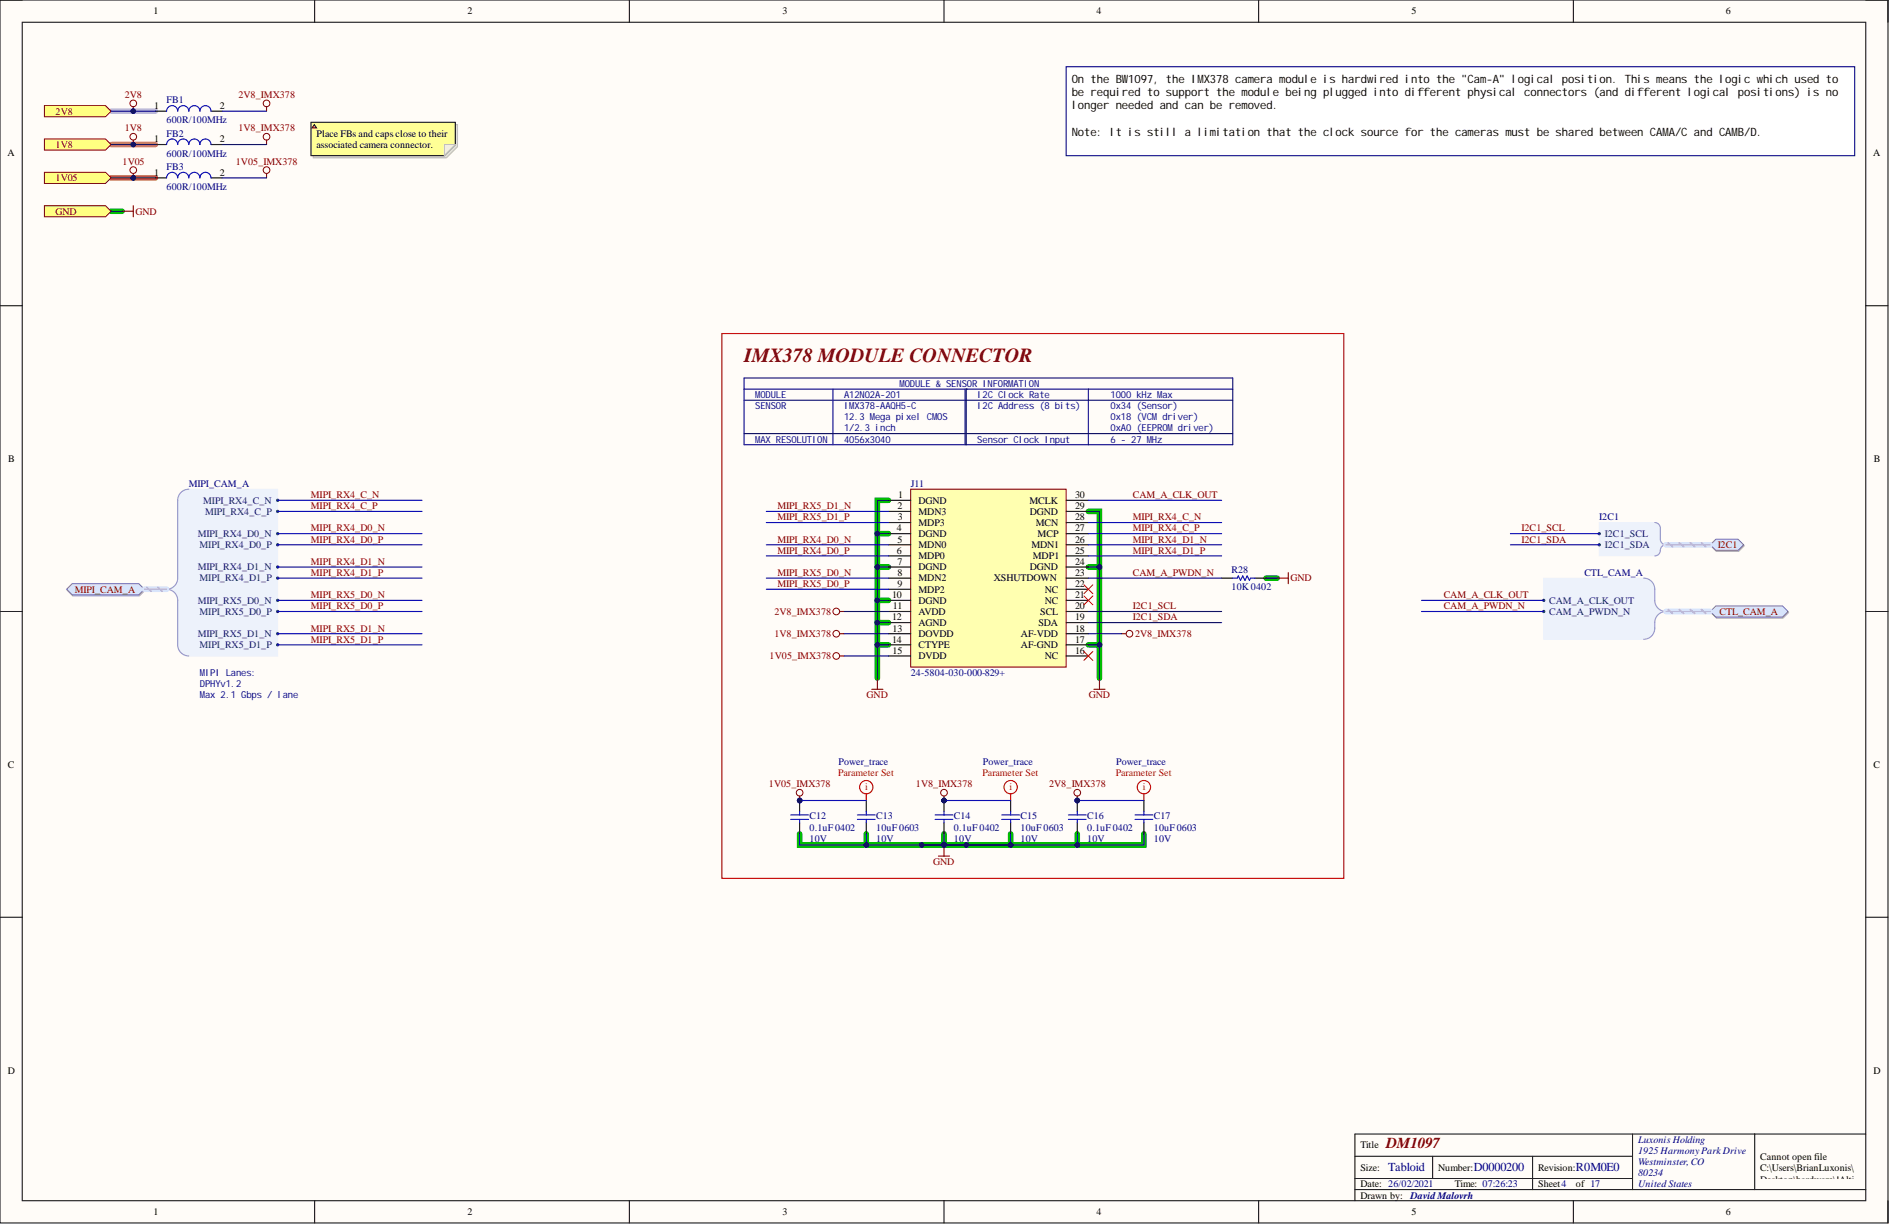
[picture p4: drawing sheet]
<svg xmlns="http://www.w3.org/2000/svg" width="431mm" height="279mm" viewBox="0 0 431 279" stroke-linecap="round" stroke-linejoin="round" font-family="sans-serif">
<defs><g id="words">
<text font-size="4.6" fill="#800000" x="170" y="82.7">IMX378 MODULE CONNECTOR</text>
<text font-size="3.5" fill="#800000" x="316.6" y="262.2">DM1097</text>
<g font-size="2.8" fill="#000080">
<text x="317.1" y="267.4">Tabloid</text>
<text x="336.6" y="267.4">D0000200</text>
<text x="359.9" y="267.4">R0M0E0</text>
</g>
<g font-size="2.6">
<text x="244.8" y="18.9">On the BW1097, the IMX378 camera module is hardwired into the &quot;Cam-A&quot; logical position. This means the logic which used to</text>
<text x="244.8" y="21.9">be required to support the module being plugged into different physical connectors (and different logical positions) is no</text>
<text x="244.8" y="25">longer needed and can be removed.</text>
<text x="244.8" y="31">Note: It is still a limitation that the clock source for the cameras must be shared between CAMA/C and CAMB/D.</text>
</g>
<g font-size="2.3">
<text x="35.1" y="3.3">1</text>
<text x="106.8" y="3.3">2</text>
<text x="178.7" y="3.3">3</text>
<text x="250.4" y="3.3">4</text>
<text x="322.4" y="3.3">5</text>
<text x="394.2" y="3.3">6</text>
<text x="35.2" y="24.9">1</text>
<text x="50.2" y="24.9">2</text>
<text x="1.7" y="35.7">A</text>
<text x="35.2" y="32.5">1</text>
<text x="50.2" y="32.5">2</text>
<text x="72.3" y="31.2">Place FBs and caps close to their</text>
<text x="72.3" y="33.8">associated camera connector.</text>
<text x="427.8" y="35.7">A</text>
<text x="35.2" y="40.1">1</text>
<text x="50.2" y="40.1">2</text>
<text x="1.9" y="105.5">B</text>
<text x="428" y="105.5">B</text>
<text x="205.1" y="113.7">1</text>
<text x="245.5" y="113.7">30</text>
<text x="205" y="116.2">2</text>
<text x="205" y="118.8">3</text>
<text x="209.8" y="115">DGND</text>
<text x="209.8" y="117.5">MDN3</text>
<text x="235.1" y="115">MCLK</text>
<text x="235.2" y="117.5">DGND</text>
<text x="245.5" y="118.8">28</text>
<text x="245.5" y="116.2">29</text>
<text x="204.9" y="121.3">4</text>
<text x="205" y="123.8">5</text>
<text x="209.8" y="120">MDP3</text>
<text x="209.8" y="122.6">DGND</text>
<text x="209.8" y="125.1">MDN0</text>
<text x="235.6" y="125.1">MDN1</text>
<text x="236.6" y="120">MCN</text>
<text x="237" y="122.6">MCP</text>
<text x="245.5" y="123.8">26</text>
<text x="245.5" y="121.3">27</text>
<text x="204.9" y="126.4">6</text>
<text x="205" y="128.9">7</text>
<text x="205" y="131.5">8</text>
<text x="209.8" y="127.7">MDP0</text>
<text x="209.8" y="130.2">DGND</text>
<text x="235.2" y="130.2">DGND</text>
<text x="235.9" y="127.7">MDP1</text>
<text x="245.5" y="131.5">23</text>
<text x="245.5" y="128.9">24</text>
<text x="245.5" y="126.4">25</text>
<text x="203.8" y="136.5">10</text>
<text x="205" y="134">9</text>
<text x="209.8" y="132.7">MDN2</text>
<text x="209.8" y="135.3">MDP2</text>
<text x="209.8" y="137.8">DGND</text>
<text x="227" y="132.7">XSHUTDOWN</text>
<text x="238.6" y="137.8">NC</text>
<text x="238.6" y="135.3">NC</text>
<text x="245.5" y="136.5">21</text>
<text x="245.5" y="134">22</text>
<text x="203.8" y="141.6">12</text>
<text x="203.9" y="139.1">11</text>
<text x="209.8" y="140.3">AVDD</text>
<text x="209.8" y="142.9">AGND</text>
<text x="237.2" y="142.9">SDA</text>
<text x="237.6" y="140.3">SCL</text>
<text x="245.5" y="141.6">19</text>
<text x="245.5" y="139.1">20</text>
<text x="203.8" y="146.7">14</text>
<text x="203.9" y="144.2">13</text>
<text x="203.9" y="149.2">15</text>
<text x="209.8" y="145.4">DOVDD</text>
<text x="209.8" y="148">CTYPE</text>
<text x="233.2" y="148">AF-GND</text>
<text x="233.2" y="145.4">AF-VDD</text>
<text x="245.5" y="149.2">16</text>
<text x="245.5" y="146.7">17</text>
<text x="245.5" y="144.2">18</text>
<text x="209.8" y="150.5">DVDD</text>
<text x="238.6" y="150.5">NC</text>
<text x="1.8" y="175.3">C</text>
<text x="427.9" y="175.3">C</text>
<text x="1.8" y="245.1">D</text>
<text x="427.9" y="245.1">D</text>
<text x="310.7" y="262.2">Title</text>
<text x="310.7" y="267.2">Size:</text>
<text x="328.5" y="267.2">Number:</text>
<text x="351.3" y="267.2">Revision:</text>
<text x="402" y="264.9">Cannot open file</text>
<text x="402" y="267.4">C:\Users\BrianLuxonis\</text>
<text x="402" y="269.9">Desktop\hardware\!Alti</text>
<text x="310.7" y="271">Date: 26/02/2021</text>
<text x="310.7" y="273.6">Drawn by:</text>
<text x="332.3" y="271">Time: 07:26:23</text>
<text x="351.3" y="271">Sheet4</text>
<text x="359.9" y="271">of 17</text>
<text x="402" y="272.5">um_Shared\Templates\L</text>
<text x="402" y="275">uxonis_Logo.png</text>
<text x="35.1" y="277.4">1</text>
<text x="106.8" y="277.4">2</text>
<text x="178.7" y="277.4">3</text>
<text x="250.4" y="277.4">4</text>
<text x="322.4" y="277.4">5</text>
<text x="394.2" y="277.4">6</text>
</g>
<g font-size="2.3" fill="#800000">
<text x="28.5" y="22.3">2V8</text>
<text x="54.5" y="22.3">2V8_IMX378</text>
<text x="12.7" y="26.1">2V8</text>
<text x="28.5" y="29.9">1V8</text>
<text x="54.5" y="29.9">1V8_IMX378</text>
<text x="12.7" y="33.8">1V8</text>
<text x="12.7" y="41.4">1V05</text>
<text x="28" y="37.6">1V05</text>
<text x="53.9" y="37.6">1V05_IMX378</text>
<text x="12.7" y="49">GND</text>
<text x="30.9" y="49">GND</text>
<text x="71" y="113.7">MIPI_RX4_C_N</text>
<text x="258.7" y="113.7">CAM_A_CLK_OUT</text>
<text x="71" y="116.2">MIPI_RX4_C_P</text>
<text x="177.6" y="116.2">MIPI_RX5_D1_N</text>
<text x="177.6" y="118.8">MIPI_RX5_D1_P</text>
<text x="258.7" y="118.8">MIPI_RX4_C_N</text>
<text x="71" y="121.3">MIPI_RX4_D0_N</text>
<text x="71" y="123.8">MIPI_RX4_D0_P</text>
<text x="177.6" y="123.8">MIPI_RX4_D0_N</text>
<text x="258.7" y="121.3">MIPI_RX4_C_P</text>
<text x="258.7" y="123.8">MIPI_RX4_D1_N</text>
<text x="347.5" y="123.8">I2C1_SDA</text>
<text x="347.5" y="121.3">I2C1_SCL</text>
<text x="392.3" y="125.1">I2C1</text>
<text x="71" y="128.9">MIPI_RX4_D1_N</text>
<text x="71" y="131.5">MIPI_RX4_D1_P</text>
<text x="177.6" y="131.5">MIPI_RX5_D0_N</text>
<text x="177.6" y="126.4">MIPI_RX4_D0_P</text>
<text x="258.7" y="126.4">MIPI_RX4_D1_P</text>
<text x="258.7" y="131.5">CAM_A_PWDN_N</text>
<text x="17.1" y="135.3">MIPI_CAM_A</text>
<text x="71" y="136.5">MIPI_RX5_D0_N</text>
<text x="177.6" y="134">MIPI_RX5_D0_P</text>
<text x="294.8" y="132.7">GND</text>
<text x="329.8" y="136.5">CAM_A_CLK_OUT</text>
<text x="71" y="139.1">MIPI_RX5_D0_P</text>
<text x="176.9" y="140.3">2V8_IMX378</text>
<text x="258.7" y="141.6">I2C1_SDA</text>
<text x="258.7" y="139.1">I2C1_SCL</text>
<text x="329.8" y="139.1">CAM_A_PWDN_N</text>
<text x="392.7" y="140.3">CTL_CAM_A</text>
<text x="71" y="144.2">MIPI_RX5_D1_N</text>
<text x="71" y="146.7">MIPI_RX5_D1_P</text>
<text x="176.9" y="145.4">1V8_IMX378</text>
<text x="259.2" y="145.4">2V8_IMX378</text>
<text x="175.8" y="150.5">1V05_IMX378</text>
<text x="197.9" y="159.4">GND</text>
<text x="248.7" y="159.4">GND</text>
<text x="175.6" y="179.7">1V05_IMX378</text>
<text x="209.2" y="179.7">1V8_IMX378</text>
<text x="239.6" y="179.7">2V8_IMX378</text>
<text x="213.2" y="197.4">GND</text>
</g>
<g font-size="2.3" fill="#000080">
<text x="38" y="23.6">FB1</text>
<text x="38" y="28.2">600R/100MHz</text>
<text x="38" y="31.2">FB2</text>
<text x="38" y="35.8">600R/100MHz</text>
<text x="38" y="38.8">FB3</text>
<text x="38" y="43.4">600R/100MHz</text>
<text x="43.1" y="111.2">MIPI_CAM_A</text>
<text x="208" y="111.2">J11</text>
<text x="365.3" y="118.8">I2C1</text>
<text x="281.3" y="130.7">R28</text>
<text x="361.9" y="131.5">CTL_CAM_A</text>
<text x="281.3" y="134.8">10K0402</text>
<text x="208" y="154.3">24-5804-030-000-829+</text>
<text x="191.5" y="174.6">Power_trace</text>
<text x="224.5" y="174.6">Power_trace</text>
<text x="254.9" y="174.6">Power_trace</text>
<text x="184.9" y="187">C12</text>
<text x="184.9" y="189.6">0.1uF 0402</text>
<text x="200.1" y="187">C13</text>
<text x="200.1" y="189.6">10uF 0603</text>
<text x="217.9" y="187">C14</text>
<text x="217.9" y="189.6">0.1uF 0402</text>
<text x="233.1" y="187">C15</text>
<text x="233.1" y="189.6">10uF 0603</text>
<text x="248.3" y="187">C16</text>
<text x="248.3" y="189.6">0.1uF 0402</text>
<text x="263.6" y="187">C17</text>
<text x="263.6" y="189.6">10uF 0603</text>
<text x="184.9" y="192.1">10V</text>
<text x="200.1" y="192.1">10V</text>
<text x="217.9" y="192.1">10V</text>
<text x="233.1" y="192.1">10V</text>
<text x="248.3" y="192.1">10V</text>
<text x="263.6" y="192.1">10V</text>
<text x="374.1" y="260.9">Luxonis Holding</text>
<text x="374.1" y="263.4">1925 HarmonyParkDrive</text>
<text x="374.1" y="266">Westminster, CO</text>
<text x="374.1" y="268.5">80234</text>
<text x="322.1" y="273.6">DavidMalovrh</text>
<text x="374.1" y="271">UnitedStates</text>
</g>
<g font-size="2.3" fill="#003a70">
<text x="46.4" y="115">MIPI_RX4_C_N</text>
<text x="46.8" y="117.5">MIPI_RX4_C_P</text>
<text x="45.2" y="122.6">MIPI_RX4_D0_N</text>
<text x="45.6" y="125.1">MIPI_RX4_D0_P</text>
<text x="366.5" y="125.1">I2C1_SDA</text>
<text x="366.5" y="122.6">I2C1_SCL</text>
<text x="45.2" y="130.2">MIPI_RX4_D1_N</text>
<text x="45.2" y="137.8">MIPI_RX5_D0_N</text>
<text x="45.6" y="132.7">MIPI_RX4_D1_P</text>
<text x="353.9" y="137.8">CAM_A_CLK_OUT</text>
<text x="45.6" y="140.3">MIPI_RX5_D0_P</text>
<text x="353.9" y="140.3">CAM_A_PWDN_N</text>
<text x="45.2" y="145.4">MIPI_RX5_D1_N</text>
<text x="45.6" y="148">MIPI_RX5_D1_P</text>
</g>
<g font-size="2.3" fill="#f00">
<text x="191.4" y="177.1">Parameter Set</text>
<text x="224.4" y="177.1">Parameter Set</text>
<text x="254.8" y="177.1">Parameter Set</text>
<text x="197.6" y="180.4">i</text>
<text x="230.6" y="180.4">i</text>
<text x="261" y="180.4">i</text>
</g>
<g font-size="2.2" fill="#000080">
<text x="205.5" y="88.3">MODULE &amp; SENSOR INFORMATION</text>
<text x="172.5" y="93.4">SENSOR</text>
<text x="172.5" y="90.9">MODULE</text>
<text x="192.8" y="95.9">12.3 Mega pixel CMOS</text>
<text x="192.8" y="93.4">IMX378-AAQH5-C</text>
<text x="192.8" y="90.9">A12N02A-201</text>
<text x="223.2" y="93.4">I2C Address (8 bits)</text>
<text x="223.2" y="90.9">I2C Clock Rate</text>
<text x="253.7" y="93.4">0x34 (Sensor)</text>
<text x="253.7" y="95.9">0x18 (VCM driver)</text>
<text x="253.7" y="90.9">1000 kHz Max</text>
<text x="172.5" y="101">MAX RESOLUTION</text>
<text x="192.8" y="101">4056x3040</text>
<text x="192.8" y="98.5">1/2.3 inch</text>
<text x="223.2" y="101">Sensor Clock Input</text>
<text x="253.7" y="98.5">0xA0 (EEPROM driver)</text>
<text x="253.7" y="101">6 - 27 MHz</text>
<text x="45.7" y="154.3">MIPI Lanes:</text>
<text x="45.7" y="159.4">Max 2.1 Gbps / lane</text>
<text x="45.7" y="156.8">DPHYv1.2</text>
</g>
</g></defs>
<path d="M0 0h431.2v279.2h-431.2z" fill-rule="evenodd" fill="#fffcf8"/>
<path d="M0 0h431.2v279.2h-431.2z" fill="none" stroke="#000" stroke-width=".23"/>
<path d="M5.1 5.1h421v269h-421z" fill-rule="evenodd" fill="#fffcf8"/>
<g fill="none" stroke="#000" stroke-width=".23">
<path d="M0 0h5.1M5.1 5.1h421v269h-421zM71.9 0v5.1M143.7 0v5.1M215.6 0v5.1M287.5 0v5.1M359.3 0v5.1M426.1 0h5.1v5.1M0 69.8h5.1M426.1 69.8h5.1M0 139.6h5.1M426.1 139.6h5.1"/>
<path d="M0 209.4h5.1M426.1 209.4h5.1M372.9 258.9v12.7M400.8 258.9v12.7M426.1 258.9h-116.6v15.2M71.9 274.1v5.1M143.7 274.1v5.1M215.6 274.1v5.1M287.5 274.1v5.1M309.5 263.9h63.4M309.5 271.6h116.6M309.5 269h63.4"/>
<path d="M327.2 263.9v5.1M350 263.9v7.7M359.3 274.1v5.1M431.2 274.1v5.1"/>
</g>
<g fill="none" stroke="#00be00" stroke-width="1.3">
<path d="M25.4 48.2h2.5M202.9 114.2h-2.5v40.6M248.6 116.7h2.5v38.1M200.4 129.4h2.5M200.4 121.8h2.5M200.4 137h2.5M248.6 129.4h2.5M289.2 132h2.5M200.4 147.2h2.5M200.4 142.1h2.5M248.6 147.2h2.5M182.6 190.3v2.6h15.3v-2.6"/>
<path d="M215.6 190.3v2.6M230.8 190.3v2.6h-20.3M246 190.3v2.6M261.3 190.3v2.6h-63.4"/>
</g>
<path d="M25.4 33h10.1" fill="none" stroke="#ff6e6e" stroke-width="1.3"/>
<path d="M25.4 25.4h10.1" fill="none" stroke="#ff6eff" stroke-width="1.3"/>
<path d="M25.4 40.6h10.1" fill="none" stroke="#fd8300" stroke-width="1.3"/>
<path d="M243.5 15.2h180.1v20.3h-180.1z" fill-rule="evenodd" fill="#fff"/>
<path d="M243.5 15.2h180.1v20.3h-180.1z" fill="none" stroke="#000080" stroke-width=".25"/>
<path d="M10.1 24.1h14l1.3 1.3-1.3 1.2h-14z" fill-rule="evenodd" fill="#ffff80"/>
<path d="M10.1 24.1h14l1.3 1.3-1.3 1.2h-14z" fill="none" stroke="#800000" stroke-width=".23"/>
<path d="M10.1 39.3h14l1.3 1.3-1.3 1.3h-14z" fill-rule="evenodd" fill="#ffff80"/>
<path d="M10.1 39.3h14l1.3 1.3-1.3 1.3h-14z" fill="none" stroke="#800000" stroke-width=".23"/>
<path d="M365.3 119.3h12.6l.7 .2 .5 .4 .1 .7v2.8l.3 .5 .7 .5a1.86 1.86 0 0 0-1.1 1.9l-.5 .4-.7 .2h-12.6z" fill-rule="evenodd" fill="#edf2fb"/>
<path d="M365.3 119.3h12.6l.7 .2 .5 .4 .1 .7v2.8l.3 .5 .7 .5a1.86 1.86 0 0 0-1.1 1.9l-.5 .4-.7 .2h-12.6z" fill="none" stroke="#edf2fb" stroke-width=".23"/>
<path d="M377.9 119.3a1.26 1.26 0 0 1 1.3 1.3v2.5a1.26 1.26 0 0 0 1.3 1.3 1.44 1.44 0 0 0-1.3 1.6 1.24 1.24 0 0 1-1.3 .9" fill="none" stroke="#8f9ec9" stroke-width=".25"/>
<circle cx="365.3" cy="124.4" r=".25" fill="#003a70"/>
<circle cx="365.3" cy="124.4" r=".25" fill="none" stroke="#003a70" stroke-width=".23"/>
<circle cx="365.3" cy="121.8" r=".25" fill="#003a70"/>
<circle cx="365.3" cy="121.8" r=".25" fill="none" stroke="#003a70" stroke-width=".23"/>
<path d="M392 123.3h5.1l1.3 1.3-1.3 1.3h-5.1l-1.2-1.3z" fill-rule="evenodd" fill="#bac0ca"/>
<path d="M392 123.3h5.1l1.3 1.3-1.3 1.3h-5.1l-1.2-1.3z" fill="none" stroke="#a6acb6" stroke-width=".23"/>
<path d="M391.9 123.1h5.1l1.2 1.3-1.2 1.2h-5.1l-1.3-1.2z" fill-rule="evenodd" fill="#d5e4ff"/>
<path d="M391.9 123.1h5.1l1.2 1.3-1.2 1.2h-5.1l-1.3-1.2z" fill="none" stroke="#71809b" stroke-width=".23"/>
<path d="M41.9 112l1.2-.3h20.3v38h-20.3l-1.2-.3-1-.9-.3-1.3v-10.8l-.6-1-1.3-.9 1.3-.8 .6-1.1v-18.4l.3-1.3z" fill-rule="evenodd" fill="#edf2fb"/>
<path d="M41.9 112l1.2-.3h20.3v38h-20.3l-1.2-.3-1-.9-.3-1.3v-10.8l-.6-1-1.3-.9 1.3-.8 .6-1.1v-18.4l.3-1.3z" fill="none" stroke="#edf2fb" stroke-width=".23"/>
<path d="M43.1 111.7a2.54 2.54 0 0 0-2.5 2.5v17.8a2.53 2.53 0 0 1-2.6 2.5 2.53 2.53 0 0 1 2.6 2.5v10.2a2.53 2.53 0 0 0 2.5 2.5" fill="none" stroke="#8f9ec9" stroke-width=".25"/>
<circle cx="63.4" cy="116.7" r=".25" fill="#003a70"/>
<circle cx="63.4" cy="116.7" r=".25" fill="none" stroke="#003a70" stroke-width=".23"/>
<circle cx="63.4" cy="114.2" r=".25" fill="#003a70"/>
<circle cx="63.4" cy="114.2" r=".25" fill="none" stroke="#003a70" stroke-width=".23"/>
<circle cx="63.4" cy="124.4" r=".25" fill="#003a70"/>
<circle cx="63.4" cy="124.4" r=".25" fill="none" stroke="#003a70" stroke-width=".23"/>
<circle cx="63.4" cy="121.8" r=".25" fill="#003a70"/>
<circle cx="63.4" cy="121.8" r=".25" fill="none" stroke="#003a70" stroke-width=".23"/>
<circle cx="63.4" cy="132" r=".25" fill="#003a70"/>
<circle cx="63.4" cy="132" r=".25" fill="none" stroke="#003a70" stroke-width=".23"/>
<circle cx="63.4" cy="129.4" r=".25" fill="#003a70"/>
<circle cx="63.4" cy="129.4" r=".25" fill="none" stroke="#003a70" stroke-width=".23"/>
<circle cx="63.4" cy="139.6" r=".25" fill="#003a70"/>
<circle cx="63.4" cy="139.6" r=".25" fill="none" stroke="#003a70" stroke-width=".23"/>
<circle cx="63.4" cy="137" r=".25" fill="#003a70"/>
<circle cx="63.4" cy="137" r=".25" fill="none" stroke="#003a70" stroke-width=".23"/>
<circle cx="63.4" cy="147.2" r=".25" fill="#003a70"/>
<circle cx="63.4" cy="147.2" r=".25" fill="none" stroke="#003a70" stroke-width=".23"/>
<circle cx="63.4" cy="144.7" r=".25" fill="#003a70"/>
<circle cx="63.4" cy="144.7" r=".25" fill="none" stroke="#003a70" stroke-width=".23"/>
<path d="M16.6 133.5h15.2l1.3 1.3-1.3 1.2h-15.2l-1.3-1.2z" fill-rule="evenodd" fill="#bac0ca"/>
<path d="M16.6 133.5h15.2l1.3 1.3-1.3 1.2h-15.2l-1.3-1.2z" fill="none" stroke="#a6acb6" stroke-width=".23"/>
<path d="M16.5 133.2h15.2l1.3 1.3-1.3 1.3h-15.2l-1.3-1.3z" fill-rule="evenodd" fill="#d5e4ff"/>
<path d="M16.5 133.2h15.2l1.3 1.3-1.3 1.3h-15.2l-1.3-1.3z" fill="none" stroke="#71809b" stroke-width=".23"/>
<path d="M261.3 182.7v2.6M261.3 187.8v2.5" fill="none" stroke="#000" stroke-width=".25"/>
<path d="M259.2 186h4.1M259.2 187h4.1M261.3 185.3v.7M261.3 187v.8" fill="none" stroke="#00f" stroke-width=".25"/>
<circle cx="246" cy="182.7" r=".51" fill="#000080"/>
<circle cx="246" cy="182.7" r=".51" fill="none" stroke="#000080" stroke-width=".23"/>
<path d="M246 182.7v2.6M246 187.8v2.5" fill="none" stroke="#000" stroke-width=".25"/>
<circle cx="246" cy="182.7" r=".51" fill="#000080"/>
<circle cx="246" cy="182.7" r=".51" fill="none" stroke="#000080" stroke-width=".23"/>
<path d="M228.8 186h4.1M228.8 187h4.1M230.8 185.3v.7M230.8 187v.8M244 186h4.1M244 187h4.1M246 185.3v.7M246 187v.8" fill="none" stroke="#00f" stroke-width=".25"/>
<path d="M230.8 182.7v2.6M230.8 187.8v2.5" fill="none" stroke="#000" stroke-width=".25"/>
<circle cx="215.6" cy="182.7" r=".51" fill="#000080"/>
<circle cx="215.6" cy="182.7" r=".51" fill="none" stroke="#000080" stroke-width=".23"/>
<path d="M215.6 182.7v2.6M215.6 187.8v2.5" fill="none" stroke="#000" stroke-width=".25"/>
<circle cx="215.6" cy="182.7" r=".51" fill="#000080"/>
<circle cx="215.6" cy="182.7" r=".51" fill="none" stroke="#000080" stroke-width=".23"/>
<path d="M195.8 186h4.1M195.8 187h4.1M197.9 185.3v.7M197.9 187v.8M213.6 186h4M213.6 187h4M215.6 185.3v.7M215.6 187v.8" fill="none" stroke="#00f" stroke-width=".25"/>
<path d="M197.9 182.7v2.6M197.9 187.8v2.5" fill="none" stroke="#000" stroke-width=".25"/>
<circle cx="182.6" cy="182.7" r=".51" fill="#000080"/>
<circle cx="182.6" cy="182.7" r=".51" fill="none" stroke="#000080" stroke-width=".23"/>
<path d="M182.6 182.7v2.6M182.6 187.8v2.5" fill="none" stroke="#000" stroke-width=".25"/>
<circle cx="182.6" cy="182.7" r=".51" fill="#000080"/>
<circle cx="182.6" cy="182.7" r=".51" fill="none" stroke="#000080" stroke-width=".23"/>
<path d="M180.6 186h4.1M180.6 187h4.1M182.6 185.3v.7M182.6 187v.8" fill="none" stroke="#00f" stroke-width=".25"/>
<path d="M208 111.7h35.5v40.6h-35.5z" fill-rule="evenodd" fill="#ffffb0"/>
<g fill="none" stroke="#800000" stroke-width=".23">
<path d="M208 111.7h35.5v40.6h-35.5z"/>
<circle cx="30.4" cy="38.8" r=".76"/>
</g>
<g fill="none" stroke="#000" stroke-width=".25">
<path d="M202.9 114.2h5.1M202.9 116.7h5.1M202.9 119.3h5.1M243.5 114.2h5.1M243.5 116.7h5.1M243.5 119.3h5.1M202.9 121.8h5.1M202.9 124.4h5.1M202.9 126.9h5.1M202.9 129.4h5.1M202.9 132h5.1M202.9 134.5h5.1"/>
<path d="M202.9 137h5.1M202.9 139.6h5.1M243.5 121.8h5.1M243.5 124.4h5.1M243.5 126.9h5.1M243.5 129.4h5.1M243.5 132h5.1M243.5 134.5h5.1M243.5 137h5.1M243.5 139.6h5.1M202.9 142.1h5.1M202.9 144.7h5.1"/>
<path d="M202.9 147.2h5.1M202.9 149.7h5.1M243.5 142.1h5.1M243.5 144.7h5.1M243.5 147.2h5.1M243.5 149.7h5.1"/>
</g>
<path d="M247.6 136l2 2.1M247.6 133.5l2 2M249.6 136l-2 2.1M249.6 133.5l-2 2M247.6 148.7l2 2.1M249.6 148.7l-2 2.1" fill="none" stroke="#f00" stroke-width=".23"/>
<path d="M170 88.8h111.6M170 86.3h111.6v15.2h-111.6zM170 91.4h111.6M170 99h111.6M190.2 88.8v12.7M220.4 88.8v12.7M220.7 88.8v12.7M248.6 88.8v12.7" fill="none" stroke="#11037f" stroke-width=".25"/>
<path d="M164.9 76.1h142v124.4h-142z" fill="none" stroke="#bf0000" stroke-width=".25"/>
<path d="M30.4 39.6v1" fill="none" stroke="#800000" stroke-width=".25"/>
<circle cx="30.4" cy="40.6" r=".51" fill="#000080"/>
<circle cx="30.4" cy="40.6" r=".51" fill="none" stroke="#000080" stroke-width=".23"/>
<circle cx="30.4" cy="23.6" r=".76" fill="none" stroke="#800000" stroke-width=".23"/>
<path d="M30.4 24.4v1" fill="none" stroke="#800000" stroke-width=".25"/>
<circle cx="30.4" cy="25.4" r=".51" fill="#000080"/>
<circle cx="30.4" cy="25.4" r=".51" fill="none" stroke="#000080" stroke-width=".23"/>
<path d="M10.1 47h14l1.3 1.2-1.3 1.3h-14z" fill-rule="evenodd" fill="#ffff80"/>
<g fill="none" stroke="#800000" stroke-width=".23">
<path d="M10.1 47h14l1.3 1.2-1.3 1.3h-14z"/>
<circle cx="246" cy="181" r=".76"/>
</g>
<path d="M246 181.7v1" fill="none" stroke="#800000" stroke-width=".25"/>
<circle cx="246" cy="182.7" r=".51" fill="#000080"/>
<circle cx="246" cy="182.7" r=".51" fill="none" stroke="#000080" stroke-width=".23"/>
<circle cx="215.6" cy="181" r=".76" fill="none" stroke="#800000" stroke-width=".23"/>
<path d="M215.6 181.7v1" fill="none" stroke="#800000" stroke-width=".25"/>
<circle cx="215.6" cy="182.7" r=".51" fill="#000080"/>
<circle cx="215.6" cy="182.7" r=".51" fill="none" stroke="#000080" stroke-width=".23"/>
<circle cx="191" cy="144.7" r=".76" fill="none" stroke="#800000" stroke-width=".23"/>
<path d="M27.9 48.2h2.5M30.4 47v2.5M291.7 132h2.5M294.2 130.7v2.5M191.8 144.7h1M214.3 195.4h2.6M215.6 192.9v2.5" fill="none" stroke="#800000" stroke-width=".25"/>
<circle cx="215.6" cy="192.9" r=".51" fill="#000080"/>
<circle cx="215.6" cy="192.9" r=".51" fill="none" stroke="#000080" stroke-width=".23"/>
<path d="M199.1 157.3h2.6M200.4 154.8v2.5M249.9 157.3h2.5M251.1 154.8v2.5" fill="none" stroke="#800000" stroke-width=".25"/>
<path d="M10.1 31.7h14l1.3 1.3-1.3 1.3h-14z" fill-rule="evenodd" fill="#ffff80"/>
<g fill="none" stroke="#800000" stroke-width=".23">
<path d="M10.1 31.7h14l1.3 1.3-1.3 1.3h-14z"/>
<circle cx="30.4" cy="31.2" r=".76"/>
</g>
<path d="M30.4 32v1" fill="none" stroke="#800000" stroke-width=".25"/>
<circle cx="30.4" cy="33" r=".51" fill="#000080"/>
<circle cx="30.4" cy="33" r=".51" fill="none" stroke="#000080" stroke-width=".23"/>
<path d="M35.5 33h2.5M35.5 25.4h2.5M48.2 33h2.5M48.2 25.4h2.5M35.5 40.6h2.5M48.2 40.6h2.5" fill="none" stroke="#000" stroke-width=".25"/>
<path d="M38 33a1.27 1.27 0 0 1 1.3-1.3 1.27 1.27 0 0 1 1.3 1.3 1.27 1.27 0 0 1 1.3-1.3 1.27 1.27 0 0 1 1.2 1.3 1.27 1.27 0 0 1 1.3-1.3 1.27 1.27 0 0 1 1.3 1.3 1.27 1.27 0 0 1 1.2-1.3 1.27 1.27 0 0 1 1.3 1.3M38 25.4a1.27 1.27 0 0 1 1.3-1.3 1.27 1.27 0 0 1 1.3 1.3 1.27 1.27 0 0 1 1.3-1.3 1.27 1.27 0 0 1 1.2 1.3 1.27 1.27 0 0 1 1.3-1.3 1.27 1.27 0 0 1 1.3 1.3 1.27 1.27 0 0 1 1.2-1.3 1.27 1.27 0 0 1 1.3 1.3M38 40.6a1.27 1.27 0 0 1 1.3-1.3 1.27 1.27 0 0 1 1.3 1.3 1.27 1.27 0 0 1 1.3-1.3 1.27 1.27 0 0 1 1.2 1.3 1.27 1.27 0 0 1 1.3-1.3 1.27 1.27 0 0 1 1.3 1.3 1.27 1.27 0 0 1 1.2-1.3 1.27 1.27 0 0 1 1.3 1.3" fill="none" stroke="#00f" stroke-width=".25"/>
<g fill="none" stroke="#800000" stroke-width=".23">
<circle cx="60.9" cy="38.8" r=".76"/>
<circle cx="60.9" cy="23.6" r=".76"/>
<circle cx="60.9" cy="31.2" r=".76"/>
<circle cx="191" cy="139.6" r=".76"/>
<circle cx="258" cy="144.7" r=".76"/>
<circle cx="182.6" cy="181" r=".76"/>
</g>
<path d="M60.9 24.4v1M60.9 32v1M60.9 39.6v1M191.8 139.6h1M256.2 144.7h1M182.6 181.7v1" fill="none" stroke="#800000" stroke-width=".25"/>
<circle cx="182.6" cy="182.7" r=".51" fill="#000080"/>
<circle cx="182.6" cy="182.7" r=".51" fill="none" stroke="#000080" stroke-width=".23"/>
<circle cx="191" cy="149.7" r=".76" fill="none" stroke="#800000" stroke-width=".23"/>
<path d="M191.8 149.7h1" fill="none" stroke="#800000" stroke-width=".25"/>
<g fill="none" stroke="#f00" stroke-width=".25">
<path d="M197.9 181.2v1.5M230.8 181.2v1.5M261.3 181.2v1.5"/>
<circle cx="197.9" cy="179.7" r="1.52"/>
<circle cx="230.8" cy="179.7" r="1.52"/>
<circle cx="261.3" cy="179.7" r="1.52"/>
</g>
<path d="M279 132h2.6M286.6 132h2.6" fill="none" stroke="#000" stroke-width=".25"/>
<path d="M281.6 132h1l.2-.5 .5 1 .5-1 .6 1 .5-1 .5 1 .2-.5h1" fill="none" stroke="#00f" stroke-width=".25"/>
<path d="M352.6 132h22.8l1.3 .3 .9 .9 .3 1.3v3.2l.7 1 1.3 .9-1.3 .8-.7 1.1v1.9l-.3 1.3-.9 .9-1.3 .3h-22.8z" fill-rule="evenodd" fill="#edf2fb"/>
<path d="M352.6 132h22.8l1.3 .3 .9 .9 .3 1.3v3.2l.7 1 1.3 .9-1.3 .8-.7 1.1v1.9l-.3 1.3-.9 .9-1.3 .3h-22.8z" fill="none" stroke="#edf2fb" stroke-width=".23"/>
<path d="M375.4 132a2.53 2.53 0 0 1 2.5 2.5 5 5 0 0 0 .6 4.1 2.53 2.53 0 0 0 2 1 2.54 2.54 0 0 0-2.6 2.5 3 3 0 0 1-1.4 3.6l-1.1 .2" fill="none" stroke="#8f9ec9" stroke-width=".25"/>
<circle cx="352.6" cy="139.6" r=".25" fill="#003a70"/>
<circle cx="352.6" cy="139.6" r=".25" fill="none" stroke="#003a70" stroke-width=".23"/>
<circle cx="352.6" cy="137" r=".25" fill="#003a70"/>
<circle cx="352.6" cy="137" r=".25" fill="none" stroke="#003a70" stroke-width=".23"/>
<path d="M392 138.6h15.2l1.3 1.2-1.3 1.3h-15.2l-1.2-1.3z" fill-rule="evenodd" fill="#bac0ca"/>
<path d="M392 138.6h15.2l1.3 1.2-1.3 1.3h-15.2l-1.2-1.3z" fill="none" stroke="#a6acb6" stroke-width=".23"/>
<path d="M391.9 138.3h15.2l1.3 1.3-1.3 1.3h-15.2l-1.3-1.3z" fill-rule="evenodd" fill="#d5e4ff"/>
<path d="M391.9 138.3h15.2l1.3 1.3-1.3 1.3h-15.2l-1.3-1.3z" fill="none" stroke="#71809b" stroke-width=".23"/>
<g fill="none" stroke="#0000bf" stroke-width=".25">
<path d="M63.4 114.2h33M63.4 116.7h33M63.4 121.8h33M63.4 124.4h33M63.4 129.4h33M63.4 132h33M63.4 137h33M63.4 139.6h33M345 121.8h20.3M345 124.4h20.3M63.4 144.7h33M63.4 147.2h33"/>
<path d="M246 182.7h15.3"/>
</g>
<circle cx="246" cy="182.7" r=".51" fill="#000080"/>
<circle cx="246" cy="182.7" r=".51" fill="none" stroke="#000080" stroke-width=".23"/>
<path d="M215.6 182.7h15.2" fill="none" stroke="#0000bf" stroke-width=".25"/>
<circle cx="215.6" cy="182.7" r=".51" fill="#000080"/>
<circle cx="215.6" cy="182.7" r=".51" fill="none" stroke="#000080" stroke-width=".23"/>
<path d="M182.6 182.7h15.3" fill="none" stroke="#0000bf" stroke-width=".25"/>
<circle cx="182.6" cy="182.7" r=".51" fill="#000080"/>
<circle cx="182.6" cy="182.7" r=".51" fill="none" stroke="#000080" stroke-width=".23"/>
<path d="M182.6 190.3v2.6h15.3v-2.6" fill="none" stroke="#0000bf" stroke-width=".25"/>
<circle cx="197.9" cy="192.9" r=".51" fill="#000080"/>
<circle cx="197.9" cy="192.9" r=".51" fill="none" stroke="#000080" stroke-width=".23"/>
<path d="M202.9 114.2h-2.5v40.6M192.8 139.6h10.1M248.6 132h30.4M248.6 139.6h30.4M192.8 144.7h10.1M192.8 149.7h10.1M248.6 142.1h30.4" fill="none" stroke="#000080" stroke-width=".25"/>
<path d="M175 119.3h27.9M175 116.7h27.9M248.6 119.3h30.4M248.6 114.2h30.4M175 124.4h27.9M175 126.9h27.9M175 132h27.9M175 134.5h27.9M248.6 121.8h30.4M248.6 124.4h30.4M248.6 126.9h30.4" fill="none" stroke="#0000bf" stroke-width=".25"/>
<circle cx="200.4" cy="121.8" r=".51" fill="#000080"/>
<circle cx="200.4" cy="121.8" r=".51" fill="none" stroke="#000080" stroke-width=".23"/>
<circle cx="200.4" cy="129.4" r=".51" fill="#000080"/>
<circle cx="200.4" cy="129.4" r=".51" fill="none" stroke="#000080" stroke-width=".23"/>
<circle cx="200.4" cy="137" r=".51" fill="#000080"/>
<circle cx="200.4" cy="137" r=".51" fill="none" stroke="#000080" stroke-width=".23"/>
<circle cx="200.4" cy="142.1" r=".51" fill="#000080"/>
<circle cx="200.4" cy="142.1" r=".51" fill="none" stroke="#000080" stroke-width=".23"/>
<circle cx="200.4" cy="147.2" r=".51" fill="#000080"/>
<circle cx="200.4" cy="147.2" r=".51" fill="none" stroke="#000080" stroke-width=".23"/>
<path d="M248.6 116.7h2.5v38.1M248.6 144.7h7.6" fill="none" stroke="#000080" stroke-width=".25"/>
<circle cx="251.1" cy="129.4" r=".51" fill="#000080"/>
<circle cx="251.1" cy="129.4" r=".51" fill="none" stroke="#000080" stroke-width=".23"/>
<circle cx="251.1" cy="147.2" r=".51" fill="#000080"/>
<circle cx="251.1" cy="147.2" r=".51" fill="none" stroke="#000080" stroke-width=".23"/>
<path d="M248.6 129.4h2.5" fill="none" stroke="#000080" stroke-width=".25"/>
<circle cx="251.1" cy="129.4" r=".51" fill="#000080"/>
<circle cx="251.1" cy="129.4" r=".51" fill="none" stroke="#000080" stroke-width=".23"/>
<path d="M248.6 147.2h2.5" fill="none" stroke="#000080" stroke-width=".25"/>
<circle cx="251.1" cy="147.2" r=".51" fill="#000080"/>
<circle cx="251.1" cy="147.2" r=".51" fill="none" stroke="#000080" stroke-width=".23"/>
<path d="M200.4 121.8h2.5" fill="none" stroke="#000080" stroke-width=".25"/>
<circle cx="200.4" cy="121.8" r=".51" fill="#000080"/>
<circle cx="200.4" cy="121.8" r=".51" fill="none" stroke="#000080" stroke-width=".23"/>
<path d="M200.4 129.4h2.5" fill="none" stroke="#000080" stroke-width=".25"/>
<circle cx="200.4" cy="129.4" r=".51" fill="#000080"/>
<circle cx="200.4" cy="129.4" r=".51" fill="none" stroke="#000080" stroke-width=".23"/>
<path d="M200.4 137h2.5" fill="none" stroke="#000080" stroke-width=".25"/>
<circle cx="200.4" cy="137" r=".51" fill="#000080"/>
<circle cx="200.4" cy="137" r=".51" fill="none" stroke="#000080" stroke-width=".23"/>
<path d="M200.4 142.1h2.5" fill="none" stroke="#000080" stroke-width=".25"/>
<circle cx="200.4" cy="142.1" r=".51" fill="#000080"/>
<circle cx="200.4" cy="142.1" r=".51" fill="none" stroke="#000080" stroke-width=".23"/>
<path d="M200.4 147.2h2.5" fill="none" stroke="#000080" stroke-width=".25"/>
<circle cx="200.4" cy="147.2" r=".51" fill="#000080"/>
<circle cx="200.4" cy="147.2" r=".51" fill="none" stroke="#000080" stroke-width=".23"/>
<path d="M25.4 33h10.1M50.7 33h10.2M25.4 48.2h2.5" fill="none" stroke="#000080" stroke-width=".25"/>
<circle cx="30.4" cy="33" r=".51" fill="#000080"/>
<circle cx="30.4" cy="33" r=".51" fill="none" stroke="#000080" stroke-width=".23"/>
<path d="M25.4 25.4h10.1" fill="none" stroke="#000080" stroke-width=".25"/>
<circle cx="30.4" cy="25.4" r=".51" fill="#000080"/>
<circle cx="30.4" cy="25.4" r=".51" fill="none" stroke="#000080" stroke-width=".23"/>
<path d="M50.7 25.4h10.2M25.4 40.6h10.1M50.7 40.6h10.2" fill="none" stroke="#000080" stroke-width=".25"/>
<circle cx="30.4" cy="40.6" r=".51" fill="#000080"/>
<circle cx="30.4" cy="40.6" r=".51" fill="none" stroke="#000080" stroke-width=".23"/>
<path d="M289.2 132h2.5" fill="none" stroke="#000080" stroke-width=".25"/>
<path d="M230.8 190.3v2.6h-20.3" fill="none" stroke="#0000bf" stroke-width=".25"/>
<circle cx="210.5" cy="192.9" r=".51" fill="#000080"/>
<circle cx="210.5" cy="192.9" r=".51" fill="none" stroke="#000080" stroke-width=".23"/>
<circle cx="215.6" cy="192.9" r=".51" fill="#000080"/>
<circle cx="215.6" cy="192.9" r=".51" fill="none" stroke="#000080" stroke-width=".23"/>
<circle cx="220.7" cy="192.9" r=".51" fill="#000080"/>
<circle cx="220.7" cy="192.9" r=".51" fill="none" stroke="#000080" stroke-width=".23"/>
<circle cx="230.8" cy="192.9" r=".51" fill="#000080"/>
<circle cx="230.8" cy="192.9" r=".51" fill="none" stroke="#000080" stroke-width=".23"/>
<path d="M197.9 192.9h43.1" fill="none" stroke="#000080" stroke-width=".25"/>
<circle cx="197.9" cy="192.9" r=".51" fill="#000080"/>
<circle cx="197.9" cy="192.9" r=".51" fill="none" stroke="#000080" stroke-width=".23"/>
<circle cx="210.5" cy="192.9" r=".51" fill="#000080"/>
<circle cx="210.5" cy="192.9" r=".51" fill="none" stroke="#000080" stroke-width=".23"/>
<circle cx="215.6" cy="192.9" r=".51" fill="#000080"/>
<circle cx="215.6" cy="192.9" r=".51" fill="none" stroke="#000080" stroke-width=".23"/>
<circle cx="220.7" cy="192.9" r=".51" fill="#000080"/>
<circle cx="220.7" cy="192.9" r=".51" fill="none" stroke="#000080" stroke-width=".23"/>
<circle cx="230.8" cy="192.9" r=".51" fill="#000080"/>
<circle cx="230.8" cy="192.9" r=".51" fill="none" stroke="#000080" stroke-width=".23"/>
<path d="M215.6 190.3v2.6" fill="none" stroke="#0000bf" stroke-width=".25"/>
<circle cx="215.6" cy="192.9" r=".51" fill="#000080"/>
<circle cx="215.6" cy="192.9" r=".51" fill="none" stroke="#000080" stroke-width=".23"/>
<path d="M261.3 190.3v2.6h-20.3" fill="none" stroke="#0000bf" stroke-width=".25"/>
<circle cx="246" cy="192.9" r=".51" fill="#000080"/>
<circle cx="246" cy="192.9" r=".51" fill="none" stroke="#000080" stroke-width=".23"/>
<path d="M246 190.3v2.6" fill="none" stroke="#0000bf" stroke-width=".25"/>
<circle cx="246" cy="192.9" r=".51" fill="#000080"/>
<circle cx="246" cy="192.9" r=".51" fill="none" stroke="#000080" stroke-width=".23"/>
<path d="M324.7 137h27.9M324.7 139.6h27.9" fill="none" stroke="#0000bf" stroke-width=".25"/>
<path d="M33 134.5h5M380.5 124.4h10.1M380.5 139.6h10.1" fill="none" stroke="#cbdaff" stroke-width="1.3"/>
<path d="M33.5 134.1l1 .9M36 134.1l1 .9M381 123.9l1 .9M381 139.1l1 .9M383.5 123.9l1 .9M383.5 139.1l1 .9M386.1 123.9l1 .9M386.1 139.1l1 .9M388.6 123.9l1 .9M388.6 139.1l1 .9" fill="none" stroke="#adbce7" stroke-width=".38"/>
<path d="M33 134.5h5M380.5 124.4h10.1M380.5 139.6h10.1" fill="none" stroke="#adbce7" stroke-width=".25"/>
<path d="M71.5 28.4h33v5.1l-2.5 2.5h-30.5z" fill-rule="evenodd" fill="#e0ddd7"/>
<path d="M71.5 28.4h33v5.1l-2.5 2.5h-30.5z" fill="none" stroke="#bfbdba" stroke-width=".23"/>
<path d="M71 27.9h33v5.1l-2.5 2.5h-30.5z" fill-rule="evenodd" fill="#ffff96"/>
<path d="M71 27.9h33v5.1l-2.5 2.5h-30.5z" fill="none" stroke="#000" stroke-width=".23"/>
<path d="M101.5 33h2.5l-2.5 2.5z" fill="#f2f0d8"/>
<path d="M101.5 33h2.5l-2.5 2.5z" fill="none" stroke="#bfbdba" stroke-width=".23"/>
<path d="M71.8 28.4l.5 .8h-1z" fill="#ffcc78"/>
<path d="M71.8 28.4l.5 .8h-1z" fill="none" stroke="#300" stroke-width=".23"/>
<use href="#words"/>
</svg>
